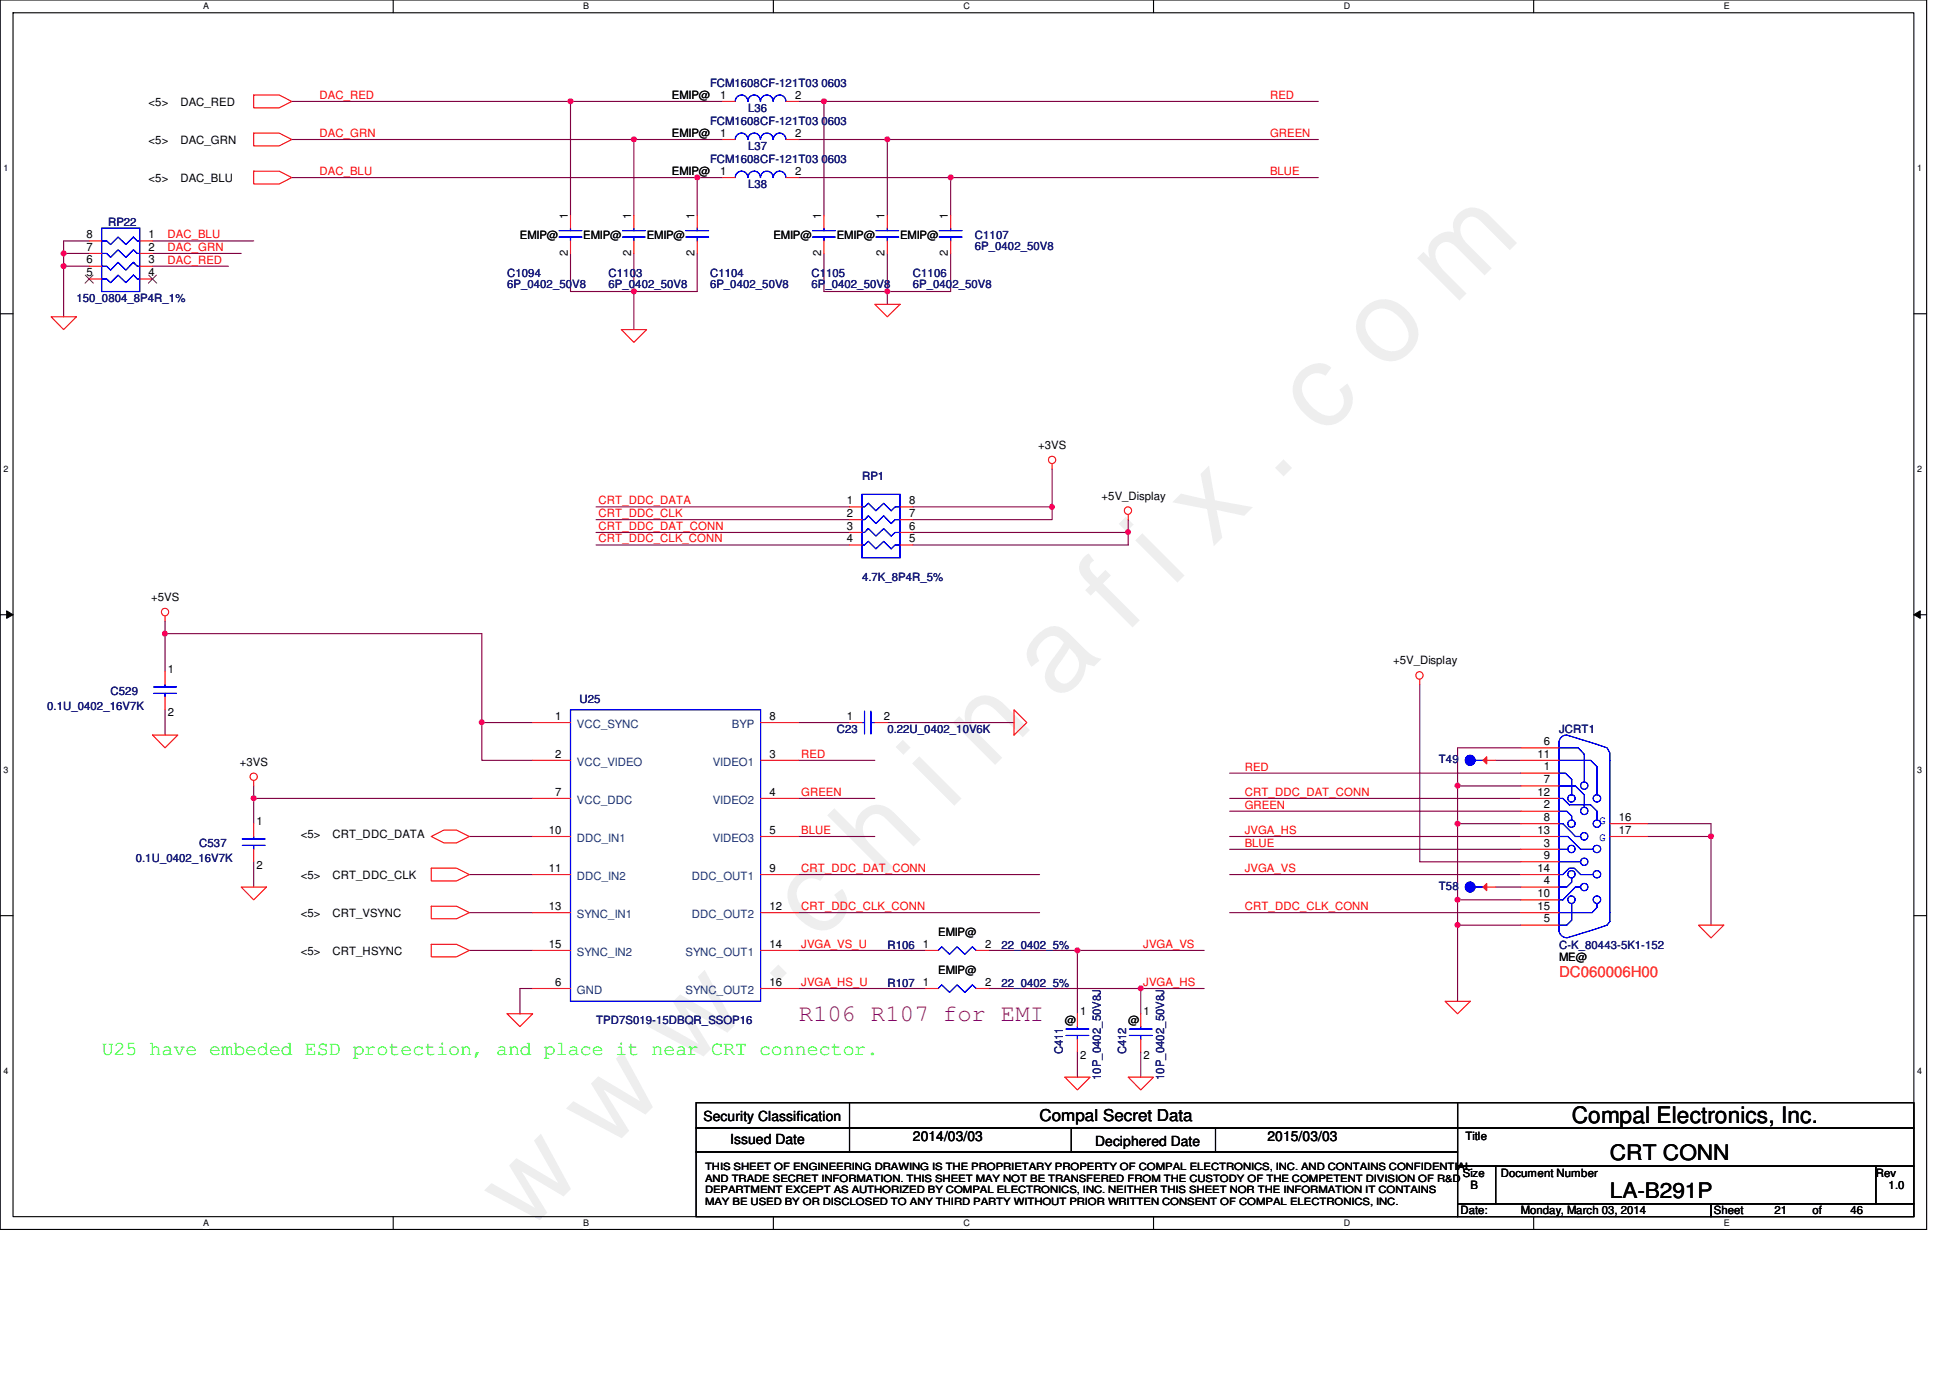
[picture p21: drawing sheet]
<svg xmlns="http://www.w3.org/2000/svg" width="297mm" height="210mm" viewBox="0 0 297 210" stroke-linecap="round" stroke-linejoin="round" font-family="sans-serif">
<defs><g id="words">
<text font-size="17.6" fill="#f0f" x="80.1" y="188" transform="rotate(-45 80.1 188)">w w w . c h i n a f i x . c o m</text>
<text font-size="3.6" fill="#800080" x="121.7" y="155.4">R106 R107 for EMI</text>
<text font-size="3.5" x="239.4" y="171.1">Compal Electronics, Inc.</text>
<g font-size="3.3">
<text x="245.2" y="176.7">CRT CONN</text>
<text x="245.2" y="182.5">LA-B291P</text>
</g>
<text font-size="3" fill="#0f0" x="15.5" y="160.7">U25 have embeded ESD protection, and place it near CRT connector.</text>
<text font-size="2.5" x="158.4" y="170.8">Compal Secret Data</text>
<text font-size="2.3" fill="#ff8000" x="237.5" y="148.8">DC060006H00</text>
<g font-size="2.1">
<text x="107.2" y="170.7">Security Classification</text>
<text x="139.1" y="173.8">2014/03/03</text>
<text x="193.1" y="173.8">2015/03/03</text>
<text x="111.2" y="174.3">Issued Date</text>
<text x="166.8" y="174.5">Deciphered Date</text>
</g>
<g font-size="1.7">
<text x="22.6" y="16.1">&lt;5&gt;</text>
<text x="27.5" y="16.1">DAC_RED</text>
<text x="102.4" y="15.2">EMIP@</text>
<text x="109.7" y="15">1</text>
<text x="121.1" y="15">2</text>
<text x="22.6" y="21.9">&lt;5&gt;</text>
<text x="27.5" y="21.9">DAC_GRN</text>
<text x="102.4" y="20.9">EMIP@</text>
<text x="109.7" y="20.8">1</text>
<text x="121.1" y="20.8">2</text>
<text x="22.6" y="27.7">&lt;5&gt;</text>
<text x="27.5" y="27.7">DAC_BLU</text>
<text x="102.4" y="26.7">EMIP@</text>
<text x="109.7" y="26.6">1</text>
<text x="121.1" y="26.6">2</text>
<text x="86.5" y="33.4" transform="rotate(-90 86.5 33.4)">1</text>
<text x="96.1" y="33.4" transform="rotate(-90 96.1 33.4)">1</text>
<text x="105.8" y="33.4" transform="rotate(-90 105.8 33.4)">1</text>
<text x="125.1" y="33.4" transform="rotate(-90 125.1 33.4)">1</text>
<text x="134.7" y="33.4" transform="rotate(-90 134.7 33.4)">1</text>
<text x="144.4" y="33.4" transform="rotate(-90 144.4 33.4)">1</text>
<text x="13.2" y="36.3">8</text>
<text x="13.2" y="38.2">7</text>
<text x="13.2" y="40.1">6</text>
<text x="22.6" y="36.3">1</text>
<text x="22.6" y="38.2">2</text>
<text x="22.6" y="40.1">3</text>
<text x="79.2" y="36.4">EMIP@</text>
<text x="86.5" y="39" transform="rotate(-90 86.5 39)">2</text>
<text x="88.9" y="36.4">EMIP@</text>
<text x="96.1" y="39" transform="rotate(-90 96.1 39)">2</text>
<text x="98.5" y="36.4">EMIP@</text>
<text x="105.8" y="39" transform="rotate(-90 105.8 39)">2</text>
<text x="117.8" y="36.4">EMIP@</text>
<text x="125.1" y="39" transform="rotate(-90 125.1 39)">2</text>
<text x="127.5" y="36.4">EMIP@</text>
<text x="134.7" y="39" transform="rotate(-90 134.7 39)">2</text>
<text x="137.1" y="36.4">EMIP@</text>
<text x="144.4" y="39" transform="rotate(-90 144.4 39)">2</text>
<text x="13.2" y="42.1">5</text>
<text x="22.6" y="42.1">4</text>
<text x="158.2" y="68.4">+3VS</text>
<text x="129" y="76.8">1</text>
<text x="138.5" y="76.8">8</text>
<text x="167.8" y="76.2">+5V_Display</text>
<text x="129" y="78.7">2</text>
<text x="129" y="80.7">3</text>
<text x="129" y="82.6">4</text>
<text x="138.5" y="78.7">7</text>
<text x="138.5" y="80.7">6</text>
<text x="138.5" y="82.6">5</text>
<text x="23" y="91.6">+5VS</text>
<text x="212.2" y="101.2">+5V_Display</text>
<text x="25.6" y="102.5">1</text>
<text x="25.6" y="109.1">2</text>
<text x="84.6" y="109.6">1</text>
<text x="117.2" y="109.6">8</text>
<text x="129" y="109.6">1</text>
<text x="134.6" y="109.6">2</text>
<text x="235.2" y="113.5">6</text>
<text x="36.5" y="116.7">+3VS</text>
<text x="84.6" y="115.4">2</text>
<text x="117.2" y="115.4">3</text>
<text x="234.2" y="115.4">11</text>
<text x="235.2" y="117.3">1</text>
<text x="235.2" y="119.3">7</text>
<text x="39.1" y="125.7">1</text>
<text x="84.6" y="121.2">7</text>
<text x="117.2" y="121.2">4</text>
<text x="234.2" y="121.2">12</text>
<text x="235.2" y="123.1">2</text>
<text x="235.2" y="125.1">8</text>
<text x="246.6" y="125.1">16</text>
<text x="45.8" y="127.7">&lt;5&gt;</text>
<text x="50.6" y="127.7">CRT_DDC_DATA</text>
<text x="83.6" y="127">10</text>
<text x="117.2" y="127">5</text>
<text x="234.2" y="127">13</text>
<text x="235.2" y="128.9">3</text>
<text x="235.2" y="130.9">9</text>
<text x="246.6" y="127">17</text>
<text x="39.1" y="132.3">2</text>
<text x="45.8" y="133.9">&lt;5&gt;</text>
<text x="50.6" y="133.9">CRT_DDC_CLK</text>
<text x="83.6" y="132.8">11</text>
<text x="117.2" y="132.8">9</text>
<text x="234.2" y="132.8">14</text>
<text x="234.2" y="136.7">10</text>
<text x="235.2" y="134.7">4</text>
<text x="45.8" y="139.7">&lt;5&gt;</text>
<text x="50.6" y="139.7">CRT_VSYNC</text>
<text x="83.6" y="138.6">13</text>
<text x="117.2" y="138.6">12</text>
<text x="142.9" y="142.5">EMIP@</text>
<text x="234.2" y="138.6">15</text>
<text x="235.2" y="140.5">5</text>
<text x="45.8" y="145.5">&lt;5&gt;</text>
<text x="50.6" y="145.5">CRT_HSYNC</text>
<text x="83.6" y="144.4">15</text>
<text x="117.2" y="144.4">14</text>
<text x="140.6" y="144.4">1</text>
<text x="142.9" y="148.3">EMIP@</text>
<text x="150.1" y="144.4">2</text>
<text x="237.5" y="146.4">ME@</text>
<text x="84.6" y="150.2">6</text>
<text x="117.2" y="150.2">16</text>
<text x="140.6" y="150.2">1</text>
<text x="150.1" y="150.2">2</text>
<text x="164.5" y="154.6">1</text>
<text x="174.2" y="154.6">1</text>
<text x="162.2" y="156">@</text>
<text x="164.5" y="161.3">2</text>
<text x="171.9" y="156">@</text>
<text x="174.2" y="161.3">2</text>
<text x="223.2" y="173.6">Title</text>
<text x="222.8" y="179.2">Size</text>
<text x="228.6" y="179.2">Document Number</text>
<text x="285.7" y="179.2">Rev</text>
<text x="222.5" y="185">Date:</text>
<text x="224" y="181.1">B</text>
<text x="231.7" y="185">Monday, March 03, 2014</text>
<text x="261.1" y="185">Sheet</text>
<text x="270.3" y="185">21</text>
<text x="276.1" y="185">of</text>
<text x="281.9" y="185">46</text>
<text x="287.7" y="181.1">1.0</text>
</g>
<g font-size="1.7" fill="#f00">
<text x="48.7" y="15.1">DAC_RED</text>
<text x="193.5" y="15.1">RED</text>
<text x="48.7" y="20.9">DAC_GRN</text>
<text x="193.5" y="20.9">GREEN</text>
<text x="48.7" y="26.7">DAC_BLU</text>
<text x="193.5" y="26.7">BLUE</text>
<text x="25.5" y="40.2">DAC_RED</text>
<text x="25.5" y="38.2">DAC_GRN</text>
<text x="25.5" y="36.3">DAC_BLU</text>
<text x="91.2" y="76.8">CRT_DDC_DATA</text>
<text x="91.2" y="82.6">CRT_DDC_CLK_CONN</text>
<text x="91.2" y="80.7">CRT_DDC_DAT_CONN</text>
<text x="91.2" y="78.8">CRT_DDC_CLK</text>
<text x="122" y="115.4">RED</text>
<text x="189.6" y="117.4">RED</text>
<text x="122" y="121.2">GREEN</text>
<text x="189.6" y="123.2">GREEN</text>
<text x="189.6" y="121.2">CRT_DDC_DAT_CONN</text>
<text x="122" y="127">BLUE</text>
<text x="189.6" y="127">JVGA_HS</text>
<text x="189.6" y="129">BLUE</text>
<text x="122" y="132.8">CRT_DDC_DAT_CONN</text>
<text x="189.6" y="132.8">JVGA_VS</text>
<text x="122" y="138.6">CRT_DDC_CLK_CONN</text>
<text x="189.6" y="138.6">CRT_DDC_CLK_CONN</text>
<text x="122" y="144.4">JVGA_VS_U</text>
<text x="174.2" y="144.4">JVGA_VS</text>
<text x="122" y="150.2">JVGA_HS_U</text>
<text x="174.2" y="150.2">JVGA_HS</text>
</g>
<g font-size="1.7" fill="#000080">
<text x="108.2" y="13.2">FCM1608CF-121T03 0603</text>
<text x="114" y="17.1">L36</text>
<text x="108.2" y="19">FCM1608CF-121T03 0603</text>
<text x="114" y="22.9">L37</text>
<text x="108.2" y="24.8">FCM1608CF-121T03 0603</text>
<text x="114" y="28.7">L38</text>
<text x="16.5" y="34.5">RP22</text>
<text x="148.5" y="36.4">C1107</text>
<text x="148.5" y="38.1">6P_0402_50V8</text>
<text x="11.6" y="46">150_0804_8P4R_1%</text>
<text x="77.3" y="42.2">C1094</text>
<text x="77.3" y="43.9">6P_0402_50V8</text>
<text x="92.7" y="42.2">C1103</text>
<text x="92.7" y="43.9">6P_0402_50V8</text>
<text x="108.2" y="42.2">C1104</text>
<text x="108.2" y="43.9">6P_0402_50V8</text>
<text x="123.6" y="42.2">C1105</text>
<text x="123.6" y="43.9">6P_0402_50V8</text>
<text x="139.1" y="42.2">C1106</text>
<text x="139.1" y="43.9">6P_0402_50V8</text>
<text x="131.3" y="73.1">RP1</text>
<text x="131.3" y="88.5">4.7K_8P4R_5%</text>
<text x="16.8" y="105.9">C529</text>
<text x="88.3" y="107">U25</text>
<text x="7.2" y="108.2">0.1U_0402_16V7K</text>
<text x="127.5" y="111.7">C23</text>
<text x="135.2" y="111.7">0.22U_0402_10V6K</text>
<text x="237.5" y="111.7">JCRT1</text>
<text x="219.2" y="116.3">T49</text>
<text x="20.7" y="131.4">0.1U_0402_16V7K</text>
<text x="30.3" y="129">C537</text>
<text x="219.2" y="135.6">T58</text>
<text x="135.2" y="144.5">R106</text>
<text x="152.6" y="144.5">22_0402_5%</text>
<text x="237.5" y="144.5">C-K_80443-5K1-152</text>
<text x="135.2" y="150.3">R107</text>
<text x="152.6" y="150.3">22_0402_5%</text>
<text x="90.8" y="156">TPD7S019-15DBQR_SSOP16</text>
<text x="161.9" y="160.6" transform="rotate(-90 161.9 160.6)">C411</text>
<text x="171.5" y="160.6" transform="rotate(-90 171.5 160.6)">C412</text>
<text x="167.7" y="164.5" transform="rotate(-90 167.7 164.5)">10P_0402_50V8J</text>
<text x="177.3" y="164.5" transform="rotate(-90 177.3 164.5)">10P_0402_50V8J</text>
</g>
<g font-size="1.7" fill="#004080">
<text x="87.9" y="110.9">VCC_SYNC</text>
<text x="111.5" y="110.9">BYP</text>
<text x="87.9" y="116.6">VCC_VIDEO</text>
<text x="108.6" y="116.6">VIDEO1</text>
<text x="87.9" y="122.4">VCC_DDC</text>
<text x="108.6" y="122.4">VIDEO2</text>
<text x="87.9" y="128.2">DDC_IN1</text>
<text x="108.6" y="128.2">VIDEO3</text>
<text x="87.9" y="134">DDC_IN2</text>
<text x="105.4" y="134">DDC_OUT1</text>
<text x="87.9" y="139.8">SYNC_IN1</text>
<text x="105.4" y="139.8">DDC_OUT2</text>
<text x="87.9" y="145.6">SYNC_IN2</text>
<text x="104.4" y="145.6">SYNC_OUT1</text>
<text x="87.9" y="151.4">GND</text>
<text x="104.4" y="151.4">SYNC_OUT2</text>
</g>
<g font-size="1.7" fill="#00f">
<text x="243.7" y="125.5">G</text>
<text x="243.7" y="128.1">G</text>
</g>
<g font-size="1.5">
<text x="107.4" y="178.2">THIS SHEET OF ENGINEERING DRAWING IS THE PROPRIETARY PROPERTY OF COMPAL ELECTRONICS, INC. AND CONTAINS CONFIDENTIAL</text>
<text x="107.4" y="180">AND TRADE SECRET INFORMATION. THIS SHEET MAY NOT BE TRANSFERED FROM THE CUSTODY OF THE COMPETENT DIVISION OF R&amp;D</text>
<text x="107.4" y="181.8">DEPARTMENT EXCEPT AS AUTHORIZED BY COMPAL ELECTRONICS, INC. NEITHER THIS SHEET NOR THE INFORMATION IT CONTAINS</text>
<text x="107.4" y="183.6">MAY BE USED BY OR DISCLOSED TO ANY THIRD PARTY WITHOUT PRIOR WRITTEN CONSENT OF COMPAL ELECTRONICS, INC.</text>
</g>
<g font-size="1.4">
<text x="30.9" y="1.4">A</text>
<text x="88.9" y="1.4">B</text>
<text x="146.8" y="1.4">C</text>
<text x="204.7" y="1.4">D</text>
<text x="262.6" y="1.4">E</text>
<text x=".5" y="26.1">1</text>
<text x="292.1" y="26.1">1</text>
<text x=".5" y="71.9">2</text>
<text x="292.1" y="71.9">2</text>
<text x=".5" y="117.8">3</text>
<text x="292.1" y="117.8">3</text>
<text x=".5" y="163.6">4</text>
<text x="292.1" y="163.6">4</text>
<text x="30.9" y="186.8">A</text>
<text x="88.9" y="186.8">B</text>
<text x="146.8" y="186.8">C</text>
<text x="204.7" y="186.8">D</text>
<text x="262.6" y="186.8">E</text>
</g>
</g></defs>
<path d="M0 0h293.5v187.3h-293.5zM2 1.9h289.5v183.4h-289.5z" fill="none" stroke="#000" stroke-width=".17"/>
<g fill="#fff">
<path d="M30.9 .2h.9v1.5h-.9z"/>
<path d="M30.9 185.5h.9v1.6h-.9z"/>
</g>
<path d="M59.9 0v1.9M59.9 185.3v2" fill="none" stroke="#000" stroke-width=".17"/>
<path d="M88.9 .2h.8v1.5h-.8z" fill="#fff"/>
<path d="M117.8 0v1.9" fill="none" stroke="#000" stroke-width=".17"/>
<path d="M146.8 .2h.9v1.5h-.9z" fill="#fff"/>
<path d="M175.7 0v1.9" fill="none" stroke="#000" stroke-width=".17"/>
<path d="M204.7 .2h.9v1.5h-.9z" fill="#fff"/>
<path d="M233.6 0v1.9" fill="none" stroke="#000" stroke-width=".17"/>
<g fill="#fff">
<path d="M262.6 .2h.9v1.5h-.9z"/>
<path d="M262.6 185.5h.9v1.6h-.9z"/>
<path d="M.5 24.8h.8v1.6h-.8z"/>
<path d="M292 24.8h.8v1.6h-.8z"/>
<path d="M.5 70.7h.8v1.5h-.8z"/>
<path d="M292 70.7h.8v1.5h-.8z"/>
</g>
<path d="M0 47.8h2M291.5 47.8h2" fill="none" stroke="#000" stroke-width=".17"/>
<g fill="#fff">
<path d="M.5 116.5h.8v1.6h-.8z"/>
<path d="M292 116.5h.8v1.6h-.8z"/>
</g>
<path d="M0 93.6h2M291.5 93.6h2" fill="none" stroke="#000" stroke-width=".17"/>
<path d="M1 93l1 .6-1 .6zM291.5 93.6l1-.6v1.2z" fill="#000"/>
<path d="M1 93l1 .6-1 .6zM291.5 93.6l1-.6v1.2z" fill="none" stroke="#000" stroke-width=".15"/>
<g fill="#fff">
<path d="M.5 162.4h.8v1.5h-.8z"/>
<path d="M292 162.4h.8v1.5h-.8z"/>
</g>
<path d="M0 139.5h2M291.5 139.5h2" fill="none" stroke="#000" stroke-width=".17"/>
<path d="M44.4 15.5h65.7M44.4 27h61.8M187.3 117.8h44.4M187.3 139h44.4M187.3 123.6h44.4M187.3 127.4h44.4M187.3 133.2h44.4M251 125.5h9.6M260.6 127.4v13.5" fill="none" stroke="#800040" stroke-width=".17"/>
<circle cx="86.9" cy="15.4" r=".37" fill="#f0f"/>
<circle cx="86.9" cy="15.4" r=".37" fill="none" stroke="#f0f" stroke-width=".17"/>
<path d="M86.9 15.5v17.3M110.1 21.3h-13.5v11.5" fill="none" stroke="#800040" stroke-width=".17"/>
<circle cx="96.6" cy="21.2" r=".37" fill="#f0f"/>
<circle cx="96.6" cy="21.2" r=".37" fill="none" stroke="#f0f" stroke-width=".17"/>
<path d="M121.7 21.3h13.5v11.5" fill="none" stroke="#800040" stroke-width=".17"/>
<circle cx="135.2" cy="21.2" r=".37" fill="#f0f"/>
<circle cx="135.2" cy="21.2" r=".37" fill="none" stroke="#f0f" stroke-width=".17"/>
<path d="M125.5 15.5v17.3M44.4 21.3h52.2" fill="none" stroke="#800040" stroke-width=".17"/>
<circle cx="125.5" cy="15.4" r=".37" fill="#f0f"/>
<circle cx="125.5" cy="15.4" r=".37" fill="none" stroke="#f0f" stroke-width=".17"/>
<path d="M121.7 15.5h3.8M187.3 129.4h44.4M187.3 121.6h44.4M260.6 125.5v1.9h-9.6" fill="none" stroke="#800040" stroke-width=".17"/>
<circle cx="260.6" cy="127.4" r=".37" fill="#f0f"/>
<circle cx="260.6" cy="127.4" r=".37" fill="none" stroke="#f0f" stroke-width=".17"/>
<path d="M125.5 15.5h75.3M13.6 36.7h-3.9v1.9M135.2 21.3h65.6M144.8 27h56M9.7 40.6v7.7" fill="none" stroke="#800040" stroke-width=".17"/>
<circle cx="9.7" cy="40.5" r=".37" fill="#f0f"/>
<circle cx="9.7" cy="40.5" r=".37" fill="none" stroke="#f0f" stroke-width=".17"/>
<path d="M9.7 38.6v2h3.9" fill="none" stroke="#800040" stroke-width=".17"/>
<circle cx="9.7" cy="38.6" r=".38" fill="#f0f"/>
<circle cx="9.7" cy="38.6" r=".38" fill="none" stroke="#f0f" stroke-width=".17"/>
<path d="M9.7 38.6h3.9M23.2 38.6h13.5M23.2 36.7h15.4M23.2 40.6h11.6M25.1 96.5v5.8" fill="none" stroke="#800040" stroke-width=".17"/>
<circle cx="25.1" cy="96.5" r=".38" fill="#f0f"/>
<circle cx="25.1" cy="96.5" r=".38" fill="none" stroke="#f0f" stroke-width=".17"/>
<path d="M25.1 94.6v1.9h48.3M25.1 108.1v3.9M38.6 131.3v3.8M38.6 121.6h42.5M121.7 133.2h36.7M121.7 139h36.7" fill="none" stroke="#800040" stroke-width=".17"/>
<circle cx="38.7" cy="121.6" r=".37" fill="#f0f"/>
<circle cx="38.7" cy="121.6" r=".37" fill="none" stroke="#f0f" stroke-width=".17"/>
<path d="M90.8 77.2h38.6M90.8 79.2h38.6M90.8 83h38.6M90.8 81.1h38.6M139.1 81.1h32.8M139.1 83h32.8M38.6 119.7v5.8" fill="none" stroke="#800040" stroke-width=".17"/>
<g fill="none" stroke="#f00" stroke-width=".17">
<path d="M38.6 14.5h3.9l1.9 1-1.9 .9h-3.9zM110.1 15.5h1.9M119.8 15.5h1.9M13.6 36.7h1.9M13.6 38.6h1.9M21.3 36.7h1.9M21.3 38.6h1.9M38.6 20.3h3.9l1.9 1-1.9 .9h-3.9zM38.6 26.1h3.9l1.9 .9-1.9 1h-3.9zM110.1 21.3h1.9M119.8 21.3h1.9M7.8 48.3h3.8l-1.9 1.9z"/>
<path d="M13.6 40.6h1.9M13.6 42.5h1.9M21.3 40.6h1.9M21.3 42.5h1.9M25.1 93.8v.8M23.2 112h3.9l-2 1.9zM25.1 102.3v2M25.1 106.2v1.9M38.6 118.9v.8M231.7 113.9h5.8M231.7 115.8h5.8M231.7 117.8h5.8"/>
<path d="M231.7 119.7h5.8M36.7 135.1h3.9l-2 2zM38.6 125.5v1.9M38.6 129.4v1.9M65.7 127.4l1.9-1h1.9l2 1-2 1h-1.9zM65.7 132.2h3.8l2 1-2 1h-3.8zM65.7 138h3.8l2 1-2 .9h-3.8zM231.7 121.6h5.8M231.7 123.6h5.8M231.7 125.5h5.8M231.7 127.4h5.8M231.7 129.4h5.8"/>
<path d="M231.7 131.3h5.8M231.7 133.2h5.8M231.7 135.1h5.8M231.7 137.1h5.8M231.7 139h5.8M245.2 125.5h5.8M245.2 127.4h5.8M65.7 143.8h3.8l2 1-2 .9h-3.8zM231.7 140.9h5.8M258.7 140.9h3.9l-2 2z"/>
<circle cx="25.1" cy="93.2" r=".56"/>
<circle cx="38.6" cy="118.3" r=".56"/>
</g>
<path d="M106 168h116v3.8h-116zM106 171.8h116v3.7h-116zM106 175.5h116v9.8h-116zM222 168h69.5v3.8h-69.5zM222 171.8h69.5v5.8h-69.5zM227.8 177.6h57.9v5.8h-57.9zM285.7 177.6h5.8v5.8h-5.8zM222 183.4h38.6v1.9h-38.6zM260.6 183.4h30.9v1.9h-30.9z" fill="none" stroke="#000" stroke-width=".17"/>
<g fill="none" stroke="#00f" stroke-width=".17">
<path d="M112 15.5a.95 .95 0 0 1 1-1 .95 .95 0 0 1 .9 1M114 15.5a.93 .93 0 0 1 .9-1 .93 .93 0 0 1 .9 1M115.9 15.5a.95 .95 0 0 1 .9-1 .95 .95 0 0 1 1 1M117.8 15.5a.95 .95 0 0 1 1-1 .95 .95 0 0 1 .9 1M15.5 38.6h.8l.5 .6 1.2-1.1 1.2 1.1 1.1-1.1 .6 .5h.4M15.5 34.8h5.8v9.6h-5.8zM20.3 36.1l.2 .2M20.3 38.1l.2 .1M20.3 40l.2 .2M21.3 36.7h-.4l-.6-.6-1.1 1.2-1.2-1.2-1.2 1.2-.5-.6h-.8M112 21.3a.95 .95 0 0 1 1-1 .95 .95 0 0 1 .9 1M114 21.3a.93 .93 0 0 1 .9-1 .93 .93 0 0 1 .9 1"/>
<path d="M115.9 21.3a.95 .95 0 0 1 .9-1 .95 .95 0 0 1 1 1M117.8 21.3a.95 .95 0 0 1 1-1 .95 .95 0 0 1 .9 1M21.3 42.5h-.4l-.6-.6-1.1 1.2-1.2-1.2-1.2 1.2-.5-.6h-.8M21.3 40.6h-.4l-.6-.6-1.1 1.1-1.2-1.1-1.2 1.1-.5-.5h-.8M23.4 105.6h3.5M23.4 104.6h3.5M25.1 104.3v.3M25.1 105.6v.6M86.9 108.1h29v44.4h-29zM237.5 119.7h2.5l1.3 1.4v1.9M237.5 113.9h2.9l.9 1v4.2M237.5 117.8h1l.9 .9v2.4"/>
<path d="M237.5 115.8h4.8l1 1v4.3M36.9 128.8h3.5M36.9 127.8h3.5M38.6 127.4v.4M38.6 128.8v.6M237.5 129.4h1.3M237.5 133.2h.6l.9-1h.8l1 1h1.9M237.5 121.6h.6l.9 1h3.3l1 1v1.3M237.5 125.5h.6l1.9 1.9h.8M237.5 127.4h1.3l2 2h1.9M237.5 123.6h1.2l.7 .7v.6M237.5 131.3h3.3"/>
<path d="M239.4 137.7v2.5l-.7 .7h-1.2M239.4 133.8v.6l-.7 .7h-1.2M240.8 135.1h-.8l-1.9 2h-.6M243.3 137.7v.5l-.8 .8h-5M238.6 142.8a1.16 1.16 0 0 1-1.1-1.1v-28.5a1.14 1.14 0 0 1 1.2-1.2l6.1 1.9 .4 .8v24.3v1.4l-.4 .5-6.1 2"/>
<circle cx="241.3" cy="119.7" r=".56"/>
<circle cx="239.4" cy="137" r=".56"/>
<circle cx="239.4" cy="121.6" r=".56"/>
<circle cx="239.4" cy="125.5" r=".56"/>
<circle cx="239.4" cy="133.2" r=".56"/>
<circle cx="239.4" cy="129.3" r=".56"/>
<circle cx="241.3" cy="127.4" r=".56"/>
<circle cx="241.3" cy="131.3" r=".56"/>
<circle cx="241.3" cy="135.1" r=".56"/>
<circle cx="241.3" cy="123.5" r=".56"/>
<circle cx="243.3" cy="137" r=".57"/>
<circle cx="243.3" cy="125.5" r=".56"/>
<circle cx="243.3" cy="121.6" r=".56"/>
<circle cx="243.3" cy="129.3" r=".56"/>
<circle cx="243.3" cy="133.2" r=".56"/>
</g>
<path d="M13 41.9l1.2 1.2M14.2 41.9l-1.3 1.2M22.6 41.9l1.3 1.2M23.8 41.9l-1.2 1.2" fill="none" stroke="#804000" stroke-width=".15"/>
<circle cx="86.9" cy="15.4" r=".37" fill="#f0f"/>
<circle cx="86.9" cy="15.4" r=".37" fill="none" stroke="#f0f" stroke-width=".17"/>
<circle cx="96.6" cy="21.2" r=".37" fill="#f0f"/>
<circle cx="96.6" cy="21.2" r=".37" fill="none" stroke="#f0f" stroke-width=".17"/>
<circle cx="135.2" cy="21.2" r=".37" fill="#f0f"/>
<circle cx="135.2" cy="21.2" r=".37" fill="none" stroke="#f0f" stroke-width=".17"/>
<circle cx="125.5" cy="15.4" r=".37" fill="#f0f"/>
<circle cx="125.5" cy="15.4" r=".37" fill="none" stroke="#f0f" stroke-width=".17"/>
<circle cx="260.6" cy="127.4" r=".37" fill="#f0f"/>
<circle cx="260.6" cy="127.4" r=".37" fill="none" stroke="#f0f" stroke-width=".17"/>
<circle cx="9.7" cy="40.5" r=".37" fill="#f0f"/>
<circle cx="9.7" cy="40.5" r=".37" fill="none" stroke="#f0f" stroke-width=".17"/>
<circle cx="9.7" cy="38.6" r=".38" fill="#f0f"/>
<circle cx="9.7" cy="38.6" r=".38" fill="none" stroke="#f0f" stroke-width=".17"/>
<circle cx="25.1" cy="96.5" r=".38" fill="#f0f"/>
<circle cx="25.1" cy="96.5" r=".38" fill="none" stroke="#f0f" stroke-width=".17"/>
<circle cx="38.7" cy="121.6" r=".37" fill="#f0f"/>
<circle cx="38.7" cy="121.6" r=".37" fill="none" stroke="#f0f" stroke-width=".17"/>
<use href="#words"/>
</svg>
